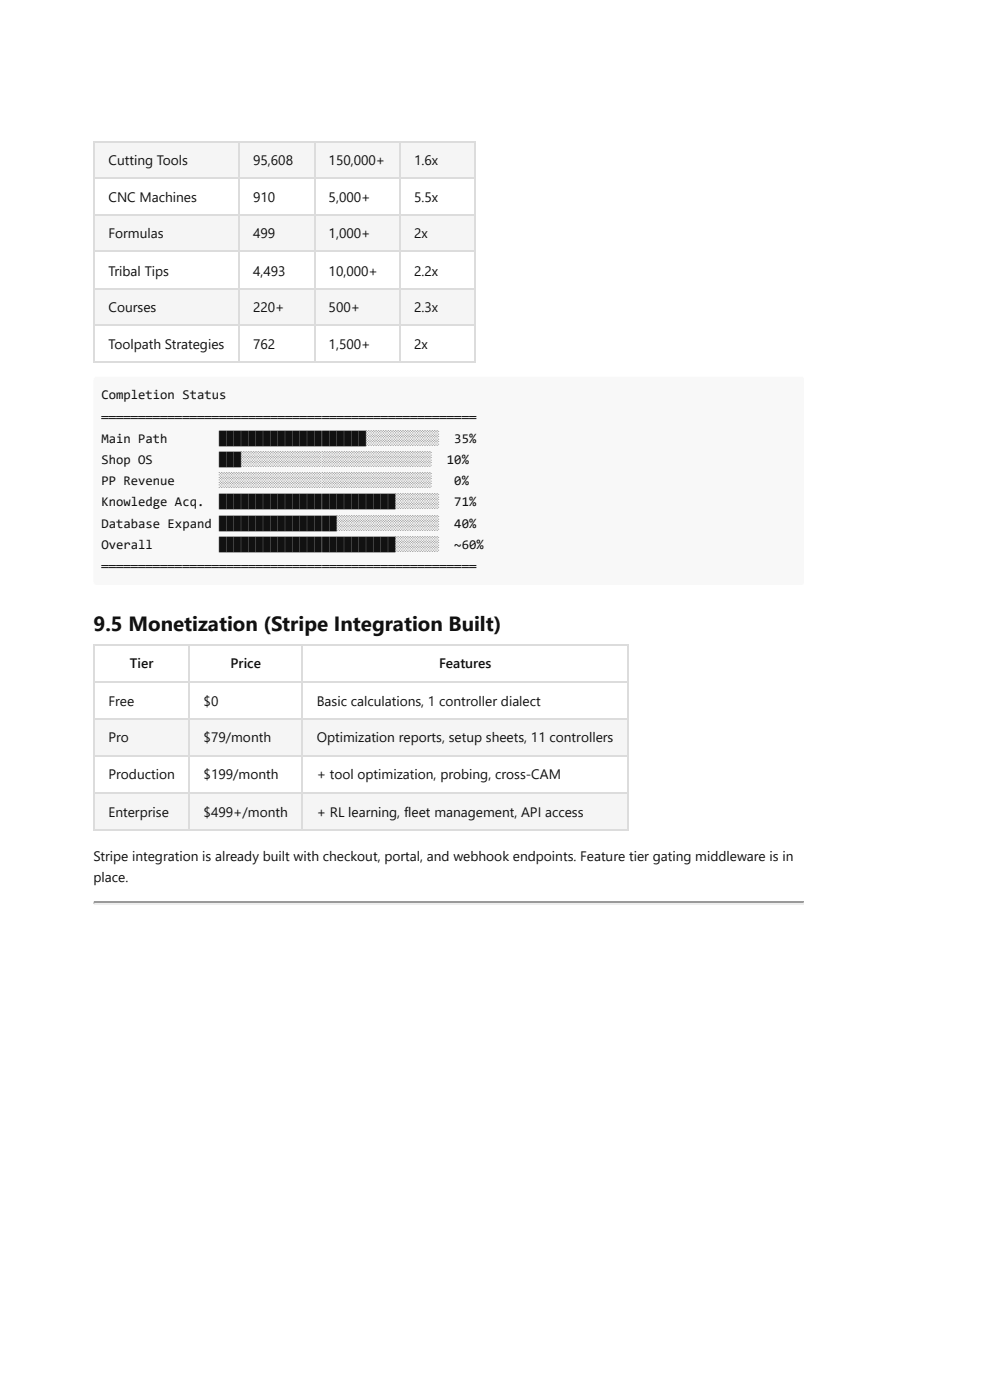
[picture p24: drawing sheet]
<svg xmlns="http://www.w3.org/2000/svg" width="210mm" height="297mm" viewBox="0 0 210 297" stroke-linecap="round" stroke-linejoin="round" font-family="sans-serif">
<defs><g id="words">
<text font-size="4.4" fill="#111" x="19.8" y="133.9">9.5 Monetization (Stripe Integration Built)</text>
<g font-size="2.9" fill="#111">
<text x="23" y="34.9">Cutting Tools</text>
<text x="53.7" y="34.9">95,608</text>
<text x="69.7" y="34.9">150,000+</text>
<text x="87.8" y="34.9">1.6x</text>
<text x="23" y="42.9">CNC Machines</text>
<text x="53.7" y="42.9">910</text>
<text x="69.7" y="42.9">5,000+</text>
<text x="87.8" y="42.9">5.5x</text>
<text x="23" y="50.5">Formulas</text>
<text x="53.7" y="50.5">499</text>
<text x="69.7" y="50.5">1,000+</text>
<text x="87.8" y="50.5">2x</text>
<text x="23" y="58.5">Tribal Tips</text>
<text x="53.7" y="58.5">4,493</text>
<text x="69.7" y="58.5">10,000+</text>
<text x="87.8" y="58.5">2.2x</text>
<text x="23" y="66.1">Courses</text>
<text x="53.7" y="66.1">220+</text>
<text x="69.7" y="66.1">500+</text>
<text x="87.8" y="66.1">2.3x</text>
<text x="23" y="74.1">Toolpath Strategies</text>
<text x="53.7" y="74.1">762</text>
<text x="69.7" y="74.1">1,500+</text>
<text x="87.8" y="74.1">2x</text>
<text x="27.6" y="141.8">Tier</text>
<text x="48.9" y="141.8">Price</text>
<text x="93.1" y="141.8">Features</text>
<text x="23" y="149.8">Free</text>
<text x="43.2" y="149.8">$0</text>
<text x="67.2" y="149.8">Basic calculations, 1 controller dialect</text>
<text x="23" y="157.4">Pro</text>
<text x="43.2" y="157.4">$79/month</text>
<text x="67.2" y="157.4">Optimization reports, setup sheets, 11 controllers</text>
<text x="23" y="165.4">Production</text>
<text x="43.2" y="165.4">$199/month</text>
<text x="67.2" y="165.4">+ tool optimization, probing, cross-CAM</text>
<text x="23" y="173.3">Enterprise</text>
<text x="43.2" y="173.3">$499+/month</text>
<text x="67.2" y="173.3">+ RL learning, fleet management, API access</text>
<text x="19.8" y="182.6">Stripe integration is already built with checkout, portal, and webhook endpoints. Feature tier gating middleware is in</text>
<text x="19.8" y="187.1">place.</text>
</g>
<g font-size="2.8" fill="#111">
<text x="21.5" y="84.7">Completion Status</text>
<text x="21.5" y="89.4">═══════════════════════════════════════════════════</text>
<text x="21.5" y="93.9">Main Path</text>
<text x="46.5" y="93.9">████████████████████░░░░░░░░░░</text>
<text x="96.4" y="93.9">35%</text>
<text x="21.5" y="98.4">Shop OS</text>
<text x="46.5" y="98.4">███░░░░░░░░░░░░░░░░░░░░░░░░░░</text>
<text x="94.8" y="98.4">10%</text>
<text x="21.5" y="102.9">PP Revenue</text>
<text x="21.5" y="107.4">Knowledge Acq.</text>
<text x="46.5" y="102.9">░░░░░░░░░░░░░░░░░░░░░░░░░░░░░</text>
<text x="46.5" y="107.4">████████████████████████░░░░░░</text>
<text x="96.4" y="102.9">0%</text>
<text x="96.4" y="107.4">71%</text>
<text x="21.5" y="111.9">Database Expand ████████████████░░░░░░░░░░░░░░</text>
<text x="96.4" y="111.9">40%</text>
<text x="21.5" y="116.4">Overall</text>
<text x="46.5" y="116.4">████████████████████████░░░░░░</text>
<text x="96.4" y="116.4">~60%</text>
<text x="21.5" y="121.2">═══════════════════════════════════════════════════</text>
</g>
</g></defs>
<g fill="#f5f5f5">
<path d="M20.1 29.9h30.4v7.9h-30.4z"/>
<path d="M50.5 29.9h16.2v7.9h-16.2z"/>
<path d="M66.7 29.9h18.2v7.9h-18.2z"/>
<path d="M84.9 29.9h15.6v7.9h-15.6z"/>
</g>
<g fill="#fff">
<path d="M20.1 37.8h30.4v7.7h-30.4z"/>
<path d="M50.5 37.8h16.2v7.7h-16.2z"/>
<path d="M66.7 37.8h18.2v7.7h-18.2z"/>
<path d="M84.9 37.8h15.6v7.7h-15.6z"/>
</g>
<g fill="#f5f5f5">
<path d="M20.1 45.5h30.4v7.9h-30.4z"/>
<path d="M50.5 45.5h16.2v7.9h-16.2z"/>
<path d="M66.7 45.5h18.2v7.9h-18.2z"/>
<path d="M84.9 45.5h15.6v7.9h-15.6z"/>
</g>
<g fill="#fff">
<path d="M20.1 53.4h30.4v7.7h-30.4z"/>
<path d="M50.5 53.4h16.2v7.7h-16.2z"/>
<path d="M66.7 53.4h18.2v7.7h-18.2z"/>
<path d="M84.9 53.4h15.6v7.7h-15.6z"/>
</g>
<g fill="#f5f5f5">
<path d="M20.1 61.1h30.4v8h-30.4z"/>
<path d="M50.5 61.1h16.2v8h-16.2z"/>
<path d="M66.7 61.1h18.2v8h-18.2z"/>
<path d="M84.9 61.1h15.6v8h-15.6z"/>
</g>
<g fill="#fff">
<path d="M20.1 69.1h30.4v7.9h-30.4z"/>
<path d="M50.5 69.1h16.2v7.9h-16.2z"/>
<path d="M66.7 69.1h18.2v7.9h-18.2z"/>
<path d="M84.9 69.1h15.6v7.9h-15.6z"/>
</g>
<path d="M19.8 30h81M19.8 37.7h81M20 29.9v47.1M50.7 29.9v47.1M66.8 29.9v47.1M84.8 29.9v47.1M100.7 29.9v47.1M19.8 45.6h81M19.8 53.3h81M19.8 61.3h81M19.8 68.9h81M19.8 76.9h81" fill="none" stroke="#dcdcdc" stroke-width=".26"/>
<path d="M20.1 80.2l.5-.2h149.3a.58 .58 0 0 1 .6 .6v42.8a.58 .58 0 0 1-.6 .6h-149.3a.58 .58 0 0 1-.6-.6v-42.8z" fill="#f8f8f8"/>
<path d="M20.1 80.2l.5-.2h149.3a.58 .58 0 0 1 .6 .6v42.8a.58 .58 0 0 1-.6 .6h-149.3a.58 .58 0 0 1-.6-.6v-42.8z" fill="none" stroke="#f8f8f8" stroke-width=".26"/>
<g fill="#fff">
<path d="M20.1 136.8h20.1v7.9h-20.1z"/>
<path d="M40.2 136.8h23.8v7.9h-23.8z"/>
<path d="M64 136.8h69.3v7.9h-69.3z"/>
<path d="M20.1 144.7h20.1v7.7h-20.1z"/>
<path d="M40.2 144.7h23.8v7.7h-23.8z"/>
<path d="M64 144.7h69.3v7.7h-69.3z"/>
</g>
<g fill="#f5f5f5">
<path d="M20.1 152.4h20.1v7.9h-20.1z"/>
<path d="M40.2 152.4h23.8v7.9h-23.8z"/>
<path d="M64 152.4h69.3v7.9h-69.3z"/>
</g>
<g fill="#fff">
<path d="M20.1 160.3h20.1v8h-20.1z"/>
<path d="M40.2 160.3h23.8v8h-23.8z"/>
<path d="M64 160.3h69.3v8h-69.3z"/>
</g>
<g fill="#f5f5f5">
<path d="M20.1 168.3h20.1v7.6h-20.1z"/>
<path d="M40.2 168.3h23.8v7.6h-23.8z"/>
<path d="M64 168.3h69.3v7.6h-69.3z"/>
</g>
<path d="M19.8 136.9h113.5M20 136.8v39.4M40.1 136.8v39.4M64.2 136.8v39.4M133.2 136.8v39.4M19.8 144.6h113.5M19.8 152.5h113.5M19.8 160.5h113.5M19.8 168.1h113.5M19.8 176.1h113.5" fill="none" stroke="#dcdcdc" stroke-width=".26"/>
<path d="M19.8 191.4h150.7" fill="none" stroke="#9a9a9a" stroke-width=".26"/>
<path d="M19.8 191.7h150.7" fill="none" stroke="#eee" stroke-width=".26"/>
<path d="M170.5 191.3v.5h-.1z" fill="#eee"/>
<path d="M19.8 191.3h.3v.3l-.3 .2z" fill="#9a9a9a"/>
<use href="#words"/>
</svg>
